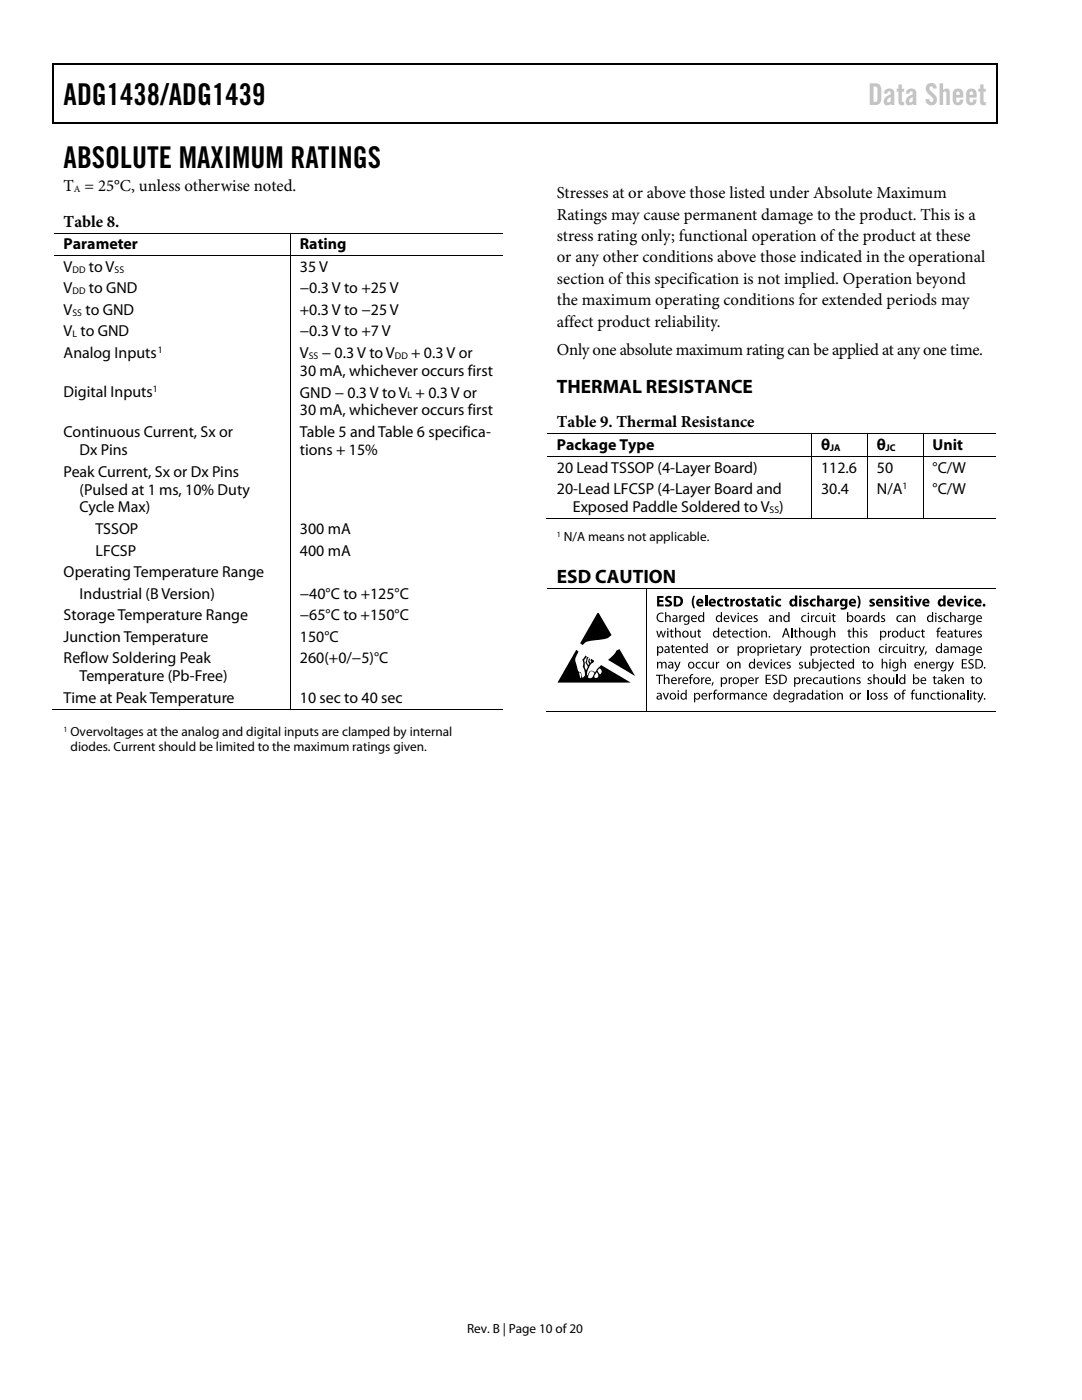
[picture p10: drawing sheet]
<svg xmlns="http://www.w3.org/2000/svg" width="216mm" height="279mm" viewBox="0 0 216 279" stroke-linecap="round" stroke-linejoin="round" font-family="sans-serif">
<defs><g id="words">
<g font-size="6">
<text x="12.7" y="21">ADG1438/ADG1439</text>
<text x="12.7" y="33.6">ABSOLUTE MAXIMUM RATINGS</text>
</g>
<text font-size="6" fill="#c1c1c1" x="173.2" y="21">Data Sheet</text>
<g font-size="3.9">
<text x="111.1" y="78.4">THERMAL RESISTANCE</text>
<text x="111.1" y="116.4">ESD CAUTION</text>
</g>
<g font-size="3.3">
<text x="12.7" y="38.1">T = 25°C, unless otherwise noted.</text>
<text x="111.1" y="39.5">Stresses at or above those listed under Absolute Maximum</text>
<text x="12.7" y="45.2">Table 8.</text>
<text x="111.1" y="43.8">Ratings may cause permanent damage to the product. This is a</text>
<text x="111.1" y="48.1">stress rating only; functional operation of the product at these</text>
<text x="111.1" y="52.4">or any other conditions above those indicated in the operational</text>
<text x="111.1" y="56.6">section of this specification is not implied. Operation beyond</text>
<text x="111.1" y="60.9">the maximum operating conditions for extended periods may</text>
<text x="111.1" y="65.2">affect product reliability.</text>
<text x="111.1" y="70.9">Onlyone absolute maximum rating can be applied at any one time.</text>
<text x="111.1" y="85.3">Table 9. Thermal Resistance</text>
</g>
<g font-size="3.2">
<text x="12.7" y="49.8">Parameter</text>
<text x="59.8" y="49.8">Rating</text>
<text x="12.7" y="54.3">V</text>
<text x="12.7" y="58.5">V</text>
<text x="17.7" y="54.3">to V</text>
<text x="17.7" y="58.5">to GND</text>
<text x="59.8" y="54.3">35 V</text>
<text x="59.8" y="58.5">−0.3 V to +25 V</text>
<text x="12.7" y="62.8">V</text>
<text x="17.1" y="62.8">to GND</text>
<text x="59.8" y="62.8">+0.3 V to −25 V</text>
<text x="12.7" y="67.1">V to GND</text>
<text x="12.7" y="71.4">Analog Inputs</text>
<text x="59.8" y="67.1">−0.3 V to +7 V</text>
<text x="59.8" y="71.4">V</text>
<text x="64.2" y="71.4">− 0.3 V to V</text>
<text x="82" y="71.4">+ 0.3 V or</text>
<text x="59.8" y="75">30 mA, whichever occurs first</text>
<text x="12.7" y="79.3">Digital Inputs</text>
<text x="59.8" y="79.3">GND − 0.3 V to V + 0.3 V or</text>
<text x="59.8" y="82.9">30 mA, whichever occurs first</text>
<text x="12.7" y="87.2">Continuous Current, Sx or</text>
<text x="59.8" y="87.2">Table 5 and Table 6 specifica-</text>
<text x="111.1" y="89.8">Package Type</text>
<text x="163.9" y="89.8">θ</text>
<text x="175" y="89.8">θ</text>
<text x="186.1" y="89.8">Unit</text>
<text x="12.7" y="95.1">Peak Current, Sx or Dx Pins</text>
<text x="15.9" y="90.8">Dx Pins</text>
<text x="59.8" y="90.8">tions + 15%</text>
<text x="111.1" y="94.3">20 Lead TSSOP (4-Layer Board)</text>
<text x="163.8" y="94.3">112.6</text>
<text x="175" y="94.3">50</text>
<text x="186.1" y="94.3">°C/W</text>
<text x="15.9" y="98.7">(Pulsed at 1 ms, 10% Duty</text>
<text x="111.1" y="98.6">20-Lead LFCSP (4-Layer Board and</text>
<text x="163.9" y="98.6">30.4</text>
<text x="175" y="98.6">N/A</text>
<text x="186.1" y="98.6">°C/W</text>
<text x="15.9" y="102.3">Cycle Max)</text>
<text x="19" y="106.6">TSSOP</text>
<text x="59.8" y="106.6">300 mA</text>
<text x="114.3" y="102.2">Exposed Paddle Soldered to V )</text>
<text x="19" y="110.9">LFCSP</text>
<text x="59.8" y="110.9">400 mA</text>
<text x="12.7" y="115.2">Operating Temperature Range</text>
<text x="15.9" y="119.5">Industrial (B Version)</text>
<text x="59.8" y="119.5">−40°C to +125°C</text>
<text x="12.7" y="123.8">Storage Temperature Range</text>
<text x="59.8" y="123.8">−65°C to +150°C</text>
<text x="12.7" y="128.1">Junction Temperature</text>
<text x="59.8" y="128.1">150°C</text>
<text x="12.7" y="132.4">Reflow Soldering Peak</text>
<text x="15.9" y="136">Temperature (Pb-Free)</text>
<text x="59.8" y="132.4">260(+0/−5)°C</text>
<text x="12.7" y="140.2">Time at Peak Temperature</text>
<text x="59.8" y="140.2">10 sec to 40 sec</text>
</g>
<g font-size="2.6">
<text x="112.5" y="108">N/A means not applicable.</text>
<text x="14.1" y="146.9">Overvoltages at the analog and digital inputs are clamped by internal</text>
<text x="14.1" y="149.9">diodes. Current should be limited to the maximum ratings given.</text>
<text x="93.2" y="266">Rev. B | Page 10 of20</text>
</g>
<g font-size="1.9">
<text x="14.8" y="38.3">A</text>
<text x="14.5" y="54.4">DD</text>
<text x="14.5" y="58.7">DD</text>
<text x="22.9" y="54.4">SS</text>
<text x="14.5" y="63">SS</text>
<text x="14.5" y="67.3">L</text>
<text x="31.5" y="70.4">1</text>
<text x="61.6" y="71.6">SS</text>
<text x="78.8" y="71.6">DD</text>
<text x="30.5" y="78.3">1</text>
<text x="81.3" y="79.5">L</text>
<text x="165.7" y="90">JA</text>
<text x="176.8" y="90">JC</text>
<text x="180.1" y="97.5">1</text>
<text x="153.6" y="102.4">SS</text>
</g>
<g font-size="1.6">
<text x="111.1" y="107.1">1</text>
<text x="12.7" y="146">1</text>
</g>
</g></defs>
<g fill="#000">
<path d="M10.5 12.7h.3v1h-.3zM10.5 12.7h.3v.3h-.3zM133.3 12.7h.3v.3h-.3zM198.8 12.7h.2v1h-.2zM198.8 12.7h.2v.3h-.2zM10.5 24.4h.3v.3h-.3zM133.1 24.4h.2v.3h-.2zM198.8 24.4h.2v.3h-.2zM57.9 46.4h.1v.2h-.1zM57.9 50.9h.1v.2h-.1zM161.9 86.5h.1v.2h-.1zM161.9 91h.1v.2h-.1z"/>
<path d="M173 86.5h.2v.2h-.2zM173 91h.2v.2h-.2zM184.1 86.5h.2v.2h-.2zM184.1 91h.2v.2h-.2zM128.8 117.3h.2v.2h-.2zM138.4 118.9h.3a2.73 2.73 0 0 0 0 2.5 .71 .71 0 0 1-.6-.8v-.9zM140.6 118.8h.5v2.2h-.5zM144.6 119.2l.5-.1v.4h.3v.4h-.3v.7l.3 .1v.3h-.5l-.2-.2-.1-.9h-.1v-.4h.1zM150.1 119.2l.4-.1v.4h.4v.4h-.4l.1 .7 .3 .1v.3h-.5l-.3-.2v-.9h-.2v-.4h.2zM152.8 119.2l.5-.1v.4h.3v.4h-.3v.7l.3 .1v.3h-.5l-.2-.2-.1-.9h-.2v-.4h.2zM161.9 103.4h.1v.1h-.1zM163 118.8h.5v.9a.55 .55 0 0 1 .7-.2 .55 .55 0 0 1 .3 .6v.9h-.5v-1l-.2-.1-.3 .2v.9h-.5z"/>
<path d="M173 103.4h.2v.1h-.2zM176.5 119.5h.4v.2l.1-.1a.55 .55 0 0 1 .7-.1 .55 .55 0 0 1 .3 .6v.9h-.5v-1l-.3-.1-.2 .2v.9h-.5zM180.6 119.2l.5-.1v.4h.3v.4h-.3v.7l.3 .1v.3h-.5l-.2-.2-.1-.9h-.2v-.4h.2zM182.3 119.5h.6l.3 1.1 .2-1.1h.5l-.5 1.5h-.5zM184.1 103.4h.2v.1h-.2zM190.5 119.5h.5l.3 1.1 .3-1.1h.5l-.6 1.5h-.4zM119.3 122.4l2.7 4.3-.2 .2a3.7 3.7 0 0 1-2.7 .8l-.7 .1a2.23 2.23 0 0 0-2.1 .9l-.5-.3 2.9-5.1zM123 129.9l.6-.4 3.1 5.4-5.4-3.2 1.1-1zM131.1 132.1h.2v.2l.3-.2h.3l.2 .2 .3-.2h.4l.2 .5v.8h-.2l-.1-1-.2-.1-.3 .2v.9h-.3v-1l-.2-.1-.3 .2-.1 .9h-.2zM131.1 118.9h1.3v.4h-.8v.5h.7v.3h-.7v.5h.8v.4h-1.3zM130.9 125.9h.3l.3 1.1 .3-1.1h.2l.3 1.1 .3-1.1h.3l-.4 1.3h-.3l-.3-1.1-.3 1.1h-.2zM130.9 134.7h1.4v.2h-.6v1.6h-.2v-1.6h-.6z"/>
<path d="M131.3 122.5l.7-.2h.4l-.1 .2a.76 .76 0 0 0-1.1 .7 .76 .76 0 0 0 1.2 .7v.2a.98 .98 0 0 1-1.2-.3 .98 .98 0 0 1 .1-1.3zM132.5 134.6h.2v.8l.4-.2 .4 .2 .1 1.1h-.3v-.9l-.3-.3-.3 .4v.8h-.2zM132.2 138.3h.3l.4 1.1 .4-1.1h.2l-.5 1.3h-.2zM132.7 122.2h.2v.8l.5-.2 .4 .2v1.1h-.2v-.9l-.3-.2-.3 .3-.1 .8h-.2zM132.9 119.1l.6-.2 .5 .1-.1 .4h-.6l-.1 .1 .1 .2a.72 .72 0 0 1 .8 .9 .72 .72 0 0 1-1.1 .4l-.3-.1 .1-.3 .7 .1 .1-.3-.1-.2a.69 .69 0 0 1-.7-.3 .69 .69 0 0 1 .1-.8zM133.8 125.6h.3v.3h.3v.2h-.3v.9h.3l-.1 .2h-.3l-.1-.2-.1-.9h-.2v-.2h.2zM134 128.7h.3v.3h.3v.2h-.3v.9h.3l-.1 .2h-.3l-.1-.2-.1-.9h-.2v-.2h.2zM134.7 125.3h.2v.8l.5-.2 .4 .2v1.1h-.2v-.9l-.3-.2-.4 .3v.8h-.2zM134.5 132.1h.3l.4 1.1 .3-1.1h.3l-.7 1.6-.4 .3-.1-.2 .4-.4zM135.4 135.2h.2v.3l.4-.3v.2h-.2l-.2 .3v.8h-.2zM135.6 122.8h.2v.3l.4-.3v.2h-.2l-.2 .3v.8h-.2zM136.2 129h.3v.2l.1-.1a.49 .49 0 0 1 .7 .1l.1 1.1h-.3v-.9l-.3-.2-.3 .2v.9h-.2z"/>
<path d="M137.8 134.7l.5-.1v.2h-.3l-.1 .1v.3h.3v.2h-.3v1.1h-.3v-1.1h-.1v-.2h.1zM137.8 128.7h.3v.3h.3v.2h-.3v.9h.3v.2l-.2 .1a.36 .36 0 0 1-.4-.5v-.7h-.2v-.2h.2zM137.7 125.9h.3v.9l.3 .2 .3-.2v-.9h.3v1.3h-.3v-.2l-.1 .1a.47 .47 0 0 1-.7-.1zM139.3 125.6h.2v.3h.4v.2h-.4l.1 .9h.3v.2h-.4l-.2-.2v-.9h-.2zM139 132.3l.5-.2h.3v.2a.51 .51 0 0 0-.8 .5 .51 .51 0 0 0 .8 .4v.2a.7 .7 0 0 1-.9-.2 .7 .7 0 0 1 .1-.9zM139.9 135.2h.2v.3l.5-.3v.2l-.5 .3v.8h-.2zM140.2 132.3l.5-.2h.3v.2a.51 .51 0 0 0-.7 .5 .51 .51 0 0 0 .7 .4v.2a.71 .71 0 0 1-.9-.2 .71 .71 0 0 1 .1-.9zM141.4 138.3h.2l.1 .3 .4-.3v.2h-.3l-.1 .3v.8h-.3zM142.1 136.2h.3l-.3 .6-.1 .1zM142.6 137.8l.5-.1v.2h-.3l-.1 .1v.3h.3v.2h-.3v1.1h-.3v-1.1h-.1v-.2h.1zM141.3 132.1h.3v.9l.3 .2 .3-.2v-.9h.3v1.3h-.2l-.1-.2-.1 .1a.47 .47 0 0 1-.7-.1zM142.8 132.1h.3v.3l.4-.3v.2h-.2l-.2 .3v.8h-.2z"/>
<path d="M143.3 119.7l.8-.2h.2l-.1 .4a.44 .44 0 0 0-.7 .4 .44 .44 0 0 0 .7 .3l.1 .4a.82 .82 0 0 1-1.1-.2 .82 .82 0 0 1 .1-1.1zM144.7 138.3h.2v.3l.2-.3h.3v.2h-.3l-.1 .3v.8h-.3zM144.7 129h.2v.3l.5-.3v.2h-.3l-.1 .4-.1 .7h-.2zM145.4 135.2h.2v.3l.4-.3v.2l-.4 .3v.8h-.2zM145.3 125.6h.3v.3h.3v.2h-.3v.9h.3v.2l-.2 .1a.36 .36 0 0 1-.4-.5v-.7h-.2v-.2h.2zM145.6 138.3h.2v.2l.3-.2h.3l.2 .2 .3-.2h.4l.2 .5v.8h-.2l-.1-1-.2-.2-.3 .3v.9h-.3v-1l-.2-.2-.3 .3v.9h-.3zM145.7 119.5h.4v.3l.3-.3h.2v.4l-.2 .1-.2 .2v.8h-.5zM145.7 122.8h.3l.3 1.1 .4-1.1h.3l-.6 1.3h-.2zM146.6 132.1h.2v.2l.1-.1a.5 .5 0 0 1 .8 .1l.1 1.1h-.3v-.9l-.3-.2-.3 .3v.8h-.3zM147.7 126.1l.5-.2h.3v.2a.51 .51 0 0 0-.8 .5 .51 .51 0 0 0 .8 .4v.2a.7 .7 0 0 1-.9-.2 .7 .7 0 0 1 .1-.9zM148.8 119.6l.4-.1 .5 .1-.1 .3h-.5v.1a.56 .56 0 0 1 .6 .7 .56 .56 0 0 1-.8 .4l-.3-.1 .1-.4 .4 .1 .2-.1-.5-.3a.43 .43 0 0 1 0-.7zM148.7 129h.3v.3l.2-.3h.2v.2h-.2l-.2 .4v.7h-.2z"/>
<path d="M147.9 123l.6-.2h.3l-.1 .2a.51 .51 0 0 0-.7 .5 .51 .51 0 0 0 .7 .4l.1 .2a.71 .71 0 0 1-.9-.2 .71 .71 0 0 1 0-.9zM148.9 125.6h.2v.3h.4v.2h-.4l.1 .9h.3l-.1 .2h-.3l-.2-.2v-.9h-.2v-.2h.2zM149.2 138.3h.3v.2l.1-.1a.49 .49 0 0 1 .7 .1l.1 1.1h-.3v-.9l-.3-.3-.3 .3v.9h-.3zM150.4 123l.4-.2 .4 .1-.1 .1h-.4v.3h.2a.41 .41 0 0 1 .3 .4 .41 .41 0 0 1-.2 .4h-.7l.1-.2h.5v-.3l-.2-.1a.4 .4 0 0 1-.3-.5zM150.7 135.2h.2l.1 .3 .4-.3v.2h-.2l-.2 .3v.8h-.3zM150.9 138.5l.5-.2h.3v.2a.51 .51 0 0 0-.8 .5 .51 .51 0 0 0 .8 .4v.2a.7 .7 0 0 1-.9-.2 .7 .7 0 0 1 .1-.9zM151.9 125.9h.2v.2l.1-.1a.48 .48 0 0 1 .7 .1l.1 1.1h-.2v-.9l-.3-.2-.4 .3v.8h-.2zM152.3 132.1h.3l.3 1.1 .4-1.1h.2l-.5 1.3h-.2zM152.7 129h.2v.3l.5-.3v.2h-.3l-.1 .3v.8h-.3zM153.4 127h.3v.2h-.3zM152.8 134.7h1v.2h-.8v.6h.7v.1h-.7v.7h.8v.2h-1zM154.2 134.9a.8 .8 0 0 1 .9-.2l-.1 .2h-.5a.27 .27 0 0 0-.2 .2 .27 .27 0 0 0 .2 .3 .64 .64 0 0 1 .6 .8 .64 .64 0 0 1-1.1 .2l.1-.2a.39 .39 0 0 0 .6 .1 .39 .39 0 0 0-.1-.6 .54 .54 0 0 1-.4-.8z"/>
<path d="M154.8 122.8h.3v.2l.1-.1a.49 .49 0 0 1 .7 .1l.1 1.1h-.3v-.9l-.3-.2-.3 .2v.9h-.2zM154.5 132.3l.6-.2h.3l-.1 .2a.51 .51 0 0 0-.7 .5 .51 .51 0 0 0 .7 .4l.1 .2a.71 .71 0 0 1-1-.2 .71 .71 0 0 1 .1-.9zM154.9 119.7l.8-.2h.2l-.1 .4a.45 .45 0 0 0-.7 .4 .45 .45 0 0 0 .7 .3l.1 .4a.82 .82 0 0 1-1.1-.2 .82 .82 0 0 1 .1-1.1zM155.7 128.7h.3v.3h.3v.2h-.3v.9h.3l-.1 .2h-.3l-.2-.2v-.9h-.2v-.2h.2zM157 132.2l.4-.1h.3v.2h-.4v.2l.1 .1a.4 .4 0 0 1 .4 .4 .4 .4 0 0 1-.2 .4l-.7-.1 .1-.1h.5v-.3l-.2-.1a.4 .4 0 0 1-.3-.6zM157.9 125.3h.2v1.9h-.2zM157.9 129h.2v.3l.5-.3v.2h-.3l-.1 .3-.1 .8h-.2zM158.6 125.6h.2v.3h.4v.2h-.4l.1 .9h.2v.2h-.3l-.2-.2v-.9h-.2v-.2h.2zM158.9 138.3h.2v.3l.2-.3h.3v.2h-.3l-.2 .3v.8h-.2zM158.7 129h.3l.3 1.1 .4-1.1h.2l-.6 1.6-.5 .3v-.2a.45 .45 0 0 0 .4-.5zM159.4 125.3h.3v.8l.4-.2 .4 .2 .1 1.1h-.3v-.9l-.3-.2-.3 .2v.9h-.3zM159.5 132.2l.4-.1h.3l-.1 .2h-.4v.2l.2 .1a.41 .41 0 0 1 .3 .4 .41 .41 0 0 1-.2 .4l-.6-.1v-.1h.6v-.3l-.2-.1a.4 .4 0 0 1-.3-.6z"/>
<path d="M160 135.2h.2v.3l.5-.3v.2h-.3l-.1 .3v.8h-.3zM160.4 119.6l.5-.1 .4 .1-.1 .3h-.5l.1 .1a.56 .56 0 0 1 .5 .7 .56 .56 0 0 1-.8 .4l-.3-.1 .1-.4 .4 .1 .2-.1-.5-.3a.43 .43 0 0 1 0-.7zM160 123l.6-.2h.3l-.1 .2a.51 .51 0 0 0-.7 .5 .51 .51 0 0 0 .8 .4v.2a.7 .7 0 0 1-.9-.2 .7 .7 0 0 1 0-.9zM160.5 132.1h.3v.9l.3 .2 .3-.2v-.9h.3v1.3h-.2v-.2l-.1 .1a.47 .47 0 0 1-.8-.1zM161.8 122.8h.2l.1 .3 .4-.3v.2h-.3l-.1 .3v.8h-.3zM161.8 119.7l.8-.2h.2l-.1 .4a.45 .45 0 0 0-.7 .4 .45 .45 0 0 0 .7 .3l.1 .4a.82 .82 0 0 1-1.1-.2 .82 .82 0 0 1 .1-1.1zM162.4 135.4l.5-.2h.3v.2a.51 .51 0 0 0-.8 .5 .51 .51 0 0 0 .8 .4v.2a.71 .71 0 0 1-.9-.2 .71 .71 0 0 1 .1-.9zM163.3 129h.2v.3l.5-.3v.2h-.3l-.1 .3v.8h-.3zM162.5 125.9h.2v.9l.3 .2 .3-.2v-.9h.3v1.3h-.2v-.2l-.1 .1a.47 .47 0 0 1-.8-.1zM162.8 123l.5-.2h.4l-.1 .2a.51 .51 0 0 0-.7 .5 .51 .51 0 0 0 .7 .4v.2a.7 .7 0 0 1-.9-.2 .7 .7 0 0 1 .1-.9zM164 138h.3v.3h.3v.2h-.3v.9h.3l-.1 .2h-.3l-.1-.2-.1-.9h-.2v-.2h.2zM163.9 122.8h.3v1l.3 .2 .3-.3v-.9h.2l.1 1.3h-.2l-.1-.2-.1 .1a.46 .46 0 0 1-.7-.1z"/>
<path d="M165.5 125.3h.3v.8l.4-.2 .4 .2 .1 1.1h-.3v-.9l-.3-.2-.3 .3v.8h-.3zM164.8 135.2h.3v.9l.3 .2 .3-.2v-.9h.3v1.3h-.2l-.1-.2-.1 .1a.46 .46 0 0 1-.7-.1zM165.8 128.7h.2v.3h.3v.2h-.3v.9h.3v.2l-.2 .1a.36 .36 0 0 1-.3-.5v-.7h-.3v-.2h.3zM166.2 122.6l.2-.1v.3h.3v.2h-.3v.9l.3 .1v.1h-.3l-.2-.2v-.9h-.2v-.2h.2zM166.5 119.5h.4v.3l.3-.3h.2v.4l-.2 .1-.2 .2v.8h-.5zM165.8 132.3l.5-.2h.4l-.1 .2a.51 .51 0 0 0-.8 .5 .51 .51 0 0 0 .8 .4l.1 .2a.71 .71 0 0 1-1-.2 .71 .71 0 0 1 .1-.9zM166.4 134.9h.3v.3h.3v.2h-.3v.9h.3v.2h-.4l-.2-.2v-.9h-.2zM167 138.3h.2l.1 .2 .1-.1a.5 .5 0 0 1 .7 .1l.1 1.1h-.3v-.9l-.3-.3-.3 .3v.9h-.2zM167 131.8h.3v.3h.3v.2h-.3v.9h.3l-.1 .2h-.3l-.1-.2-.1-.9h-.2v-.2h.2zM168.1 129.2l.5-.2h.3v.2a.51 .51 0 0 0-.8 .5 .51 .51 0 0 0 .8 .4v.2a.7 .7 0 0 1-.9-.2 .7 .7 0 0 1 .1-.9zM169.4 135.2h.2l.1 .2 .1-.1a.48 .48 0 0 1 .7 .1l.1 1.1h-.3v-.9l-.3-.3-.3 .4v.8h-.3zM169.3 125.6h.2v.3h.4v.2h-.4l.1 .9h.3v.2h-.4l-.2-.2v-.9h-.2z"/>
<path d="M169.3 128.7h.3v.3h.3v.2h-.3v.9h.3l-.1 .2h-.3l-.2-.2v-.9h-.2v-.2h.2zM170.2 125.3h.2v.8l.4-.2 .4 .2 .1 1.1h-.2l-.1-.9-.3-.2-.3 .2v.9h-.2zM171 135.3l.4-.1h.3l-.1 .2h-.4v.2l.2 .1a.41 .41 0 0 1 .3 .4 .41 .41 0 0 1-.2 .4l-.6-.1v-.1l.4 .1 .2-.2-.6-.5zM171 118.9a.71 .71 0 0 1 .7 .8v.9a.71 .71 0 0 1-.7 .8 2.73 2.73 0 0 0 0-2.5zM171.1 138.3h.3v.3l.4-.3v.2h-.2l-.2 .3v.8h-.3zM172.3 126.1l.4-.2 .4 .1-.1 .1h-.4v.3h.2a.41 .41 0 0 1 .3 .4 .41 .41 0 0 1-.2 .4h-.7l.1-.2h.5v-.3l-.2-.1a.4 .4 0 0 1-.3-.5zM172.3 129h.2v.2l.1-.1a.5 .5 0 0 1 .8 .1l.1 1.1h-.3v-.9l-.3-.2-.3 .3v.8h-.3zM172.2 131.8h.3v.3h.3v.2h-.3v.9h.3l-.1 .2h-.3l-.2-.2v-.9h-.2v-.2h.2zM173.1 137.6h.2v2h-.2zM173.2 135.3l.4-.1h.3v.2h-.5v.2l.2 .1a.41 .41 0 0 1 .4 .4 .41 .41 0 0 1-.3 .4l-.6-.1 .1-.1 .3 .1 .2-.2-.5-.5zM173.4 122.8h.2v.3l.5-.3v.2h-.2l-.2 .3v.8h-.3zM173.6 119.6l.5-.1 .4 .1-.1 .3h-.4v.1a.53 .53 0 0 1 .6 .6 .53 .53 0 0 1-.7 .5l-.5-.1 .1-.4 .4 .1 .2-.1-.4-.3a.42 .42 0 0 1-.1-.7z"/>
<path d="M174.3 134.6h.2v.8l.5-.2 .3 .2 .1 1.1h-.2l-.1-.9-.2-.3-.4 .3v.9h-.2zM175.3 138.4l.4-.1h.3v.2h-.5v.2l.2 .1a.4 .4 0 0 1 .3 .4 .4 .4 0 0 1-.2 .4l-.6-.1v-.1h.6v-.3l-.2-.1a.4 .4 0 0 1-.3-.6zM175.9 123l.4-.2 .3 .1-.1 .1h-.4v.3h.2a.41 .41 0 0 1 .3 .4 .41 .41 0 0 1-.2 .4h-.6v-.2h.5v-.3l-.1-.1a.39 .39 0 0 1-.3-.5zM175.9 131.5h.3v.8l.4-.2 .4 .2 .1 1.1h-.3v-.9l-.3-.2-.3 .2v.9h-.3zM176.4 138.4l.4-.1h.3l-.1 .2h-.4v.2l.2 .1a.41 .41 0 0 1 .3 .4 .41 .41 0 0 1-.2 .4l-.6-.1v-.1h.6v-.3l-.2-.1a.4 .4 0 0 1-.3-.6zM175.5 129.2l.6-.2h.3l-.1 .2a.51 .51 0 0 0-.7 .5 .51 .51 0 0 0 .7 .4l.1 .2a.7 .7 0 0 1-.9-.2 .7 .7 0 0 1 0-.9zM177.2 125.9h.2v.3l.4-.3v.2h-.2l-.2 .4v.7h-.2zM177.3 129h.2v.3l.2-.3h.3v.2h-.3l-.1 .3v.8h-.3zM178.5 119.6l.4-.1 .4 .1-.1 .3h-.4v.1a.53 .53 0 0 1 .6 .6 .53 .53 0 0 1-.7 .5l-.4-.1v-.4l.4 .1 .2-.1-.4-.3a.42 .42 0 0 1 0-.7zM177.3 135.2h.3v.9l.2 .2 .4-.2v-.9h.2v1.3h-.2v-.2l-.1 .1a.47 .47 0 0 1-.7-.1zM178.8 134.6h.3v1.9h-.3zM178.3 129.2l.5-.2h.3v.2a.51 .51 0 0 0-.8 .5 .51 .51 0 0 0 .8 .4v.2a.7 .7 0 0 1-.9-.2 .7 .7 0 0 1 .1-.9z"/>
<path d="M179.7 131.5h.2v.8l.4-.2 .4 .2 .1 1.1h-.3v-.9l-.3-.2-.3 .3v.8h-.2zM179.1 123l.5-.2h.3v.2a.51 .51 0 0 0-.8 .5 .51 .51 0 0 0 .8 .4v.2a.71 .71 0 0 1-.9-.2 .71 .71 0 0 1 .1-.9zM180.2 137.8l.5-.1v.2h-.3l-.1 .1v.3h.3v.2h-.3v1.1h-.3v-1.1h-.1v-.2h.1zM179.4 129h.3v.9l.3 .2 .3-.2v-.9h.2l.1 1.3h-.3v-.2l-.1 .1a.46 .46 0 0 1-.7-.1zM181.5 122.8h.2v.2l.1-.1a.48 .48 0 0 1 .8 .1v1.1h-.2v-.9l-.3-.2-.3 .3v.8h-.3zM181.6 128.7h.3v.3h.3v.2h-.3v.9h.3v.2h-.3l-.2-.2-.1-.9h-.2zM182.1 137.8l.5-.1v.2h-.3l-.1 .1v.3h.3v.2h-.3v1.1h-.3v-1.1h-.2v-.2h.2zM181.1 125.9h.3v.9l.3 .2 .3-.2v-.9h.2v1.3h-.2v-.2l-.1 .1a.46 .46 0 0 1-.7-.1zM182.5 129h.2v.3l.5-.3v.2h-.3l-.1 .3-.1 .8h-.2zM183.3 129h.3l.3 1.1 .4-1.1h.2l-.6 1.6-.5 .3v-.2a.45 .45 0 0 0 .4-.5zM182.7 126.1l.6-.2h.3l-.1 .2a.51 .51 0 0 0-.7 .5 .51 .51 0 0 0 .8 .4v.2a.71 .71 0 0 1-.9-.2 .71 .71 0 0 1 0-.9zM182.7 138.3h.2l.1 .9 .2 .2 .4-.2v-.9h.2v1.3h-.2v-.2l-.1 .1a.46 .46 0 0 1-.7-.1z"/>
<path d="M183.9 132.1h.2v.2l.1-.1a.49 .49 0 0 1 .8 .1l.1 1.1h-.3v-.9l-.3-.2-.3 .3v.8h-.3zM184 125.6h.2v.3h.3v.2h-.3v.9h.3v.2l-.2 .1a.36 .36 0 0 1-.3-.5v-.7h-.3v-.2h.3zM184.2 138.3h.2v.2l.1-.1a.48 .48 0 0 1 .8 .1v1.1h-.2v-.9l-.3-.3-.3 .3v.9h-.3zM184.7 130h.2l-.2 .6-.2 .1zM186.3 134.9h.3v.3h.3v.2h-.3v.9h.3v.2h-.4l-.2-.2v-.9h-.2zM185.8 138.5l.6-.2h.3l-.1 .2a.51 .51 0 0 0-.7 .5 .51 .51 0 0 0 .8 .4v.2a.71 .71 0 0 1-.9-.2 .71 .71 0 0 1 0-.9zM186.8 132.1h.2v.3l.5-.3v.2h-.2l-.2 .3v.8h-.3zM187.2 125.4l.5-.1v.2h-.3l-.1 .1v.3h.3v.2h-.3v1.1h-.3v-1.1h-.2v-.2h.2zM187.3 123l.4-.2 .3 .1-.1 .1h-.4v.3h.2a.41 .41 0 0 1 .3 .4 .41 .41 0 0 1-.2 .4h-.6v-.2h.5v-.3l-.1-.1a.39 .39 0 0 1-.3-.5zM187.1 138h.2v.3h.3v.2h-.3v.9h.3v.2h-.2a.36 .36 0 0 1-.3-.4v-.7h-.2v-.2h.2zM188.5 134.6h.2v1.2l.6-.6h.2l-.5 .5 .6 .8h-.3l-.4-.6-.2 .1v.5h-.2zM188.4 123l.6-.2h.3v.2a.51 .51 0 0 0-.8 .5 .51 .51 0 0 0 .8 .4v.2a.71 .71 0 0 1-.9-.2 .71 .71 0 0 1 0-.9z"/>
<path d="M189.1 132.1h.3l.3 1.1 .4-1.1h.2l-.5 1.3-.6 .6v-.2l.4-.4zM189.6 122.2h.2v.8l.5-.2 .3 .2 .1 1.1h-.2l-.1-.9-.2-.2-.4 .3v.8h-.2zM189.7 129h.2v.2l.3-.2h.3l.2 .2 .3-.2h.4l.2 .5v.8h-.2l-.1-1-.2-.1-.3 .2v.9h-.3v-1l-.2-.1-.4 .3v.8h-.2zM190.1 138.3h.2v.2l.1-.1a.48 .48 0 0 1 .7 .1l.1 1.1h-.2v-.9l-.3-.3-.4 .3v.9h-.2zM190.5 125.6h.3v.3h.3v.2h-.3v.9h.3v.2h-.4l-.1-.2-.1-.9h-.2v-.2h.2zM191.2 135.2h.2v.2l.1-.1a.5 .5 0 0 1 .7 .1l.1 1.1h-.2l-.1-.9-.2-.3-.4 .4v.8h-.2zM192.4 122.8h.2l.1 .3 .4-.3v.2l-.4 .3v.8h-.2zM191.4 125.9h.2v.9l.3 .2 .4-.2v-.9h.2v1.3h-.2v-.2l-.1 .1a.46 .46 0 0 1-.8-.1zM191.9 131.6h1v.2h-.7v.6h.7v.2h-.7v.6h.8v.2h-1.1zM192.9 125.9h.2v.3l.5-.3v.2h-.3l-.2 .4v.7h-.2zM192.9 137.6h.3v2h-.3zM193.3 131.8a.77 .77 0 0 1 .9-.2v.2l-.4-.1-.3 .2 .1 .4a.64 .64 0 0 1 .7 .8 .64 .64 0 0 1-1.1 .2v-.2a.39 .39 0 0 0 .7 .1 .39 .39 0 0 0-.2-.6 .54 .54 0 0 1-.4-.8z"/>
<path d="M193.9 134.9h.2v.3h.4v.2h-.4l.1 .9h.3l-.1 .2h-.3l-.2-.2v-.9h-.2v-.2h.2zM193.3 119.7l.3-.2h.5h.2l-.1 .4a.44 .44 0 0 0-.6 .4 .44 .44 0 0 0 .6 .3l.1 .4a.82 .82 0 0 1-1-.2 .82 .82 0 0 1 0-1.1zM194.3 138h.2v.3h.4v.2h-.4l.1 .9h.3v.2h-.4l-.2-.2v-.9h-.2v-.2h.2zM195.2 126.1l.4-.2 .3 .1-.1 .1h-.4v.3h.2a.41 .41 0 0 1 .3 .4 .41 .41 0 0 1-.2 .4h-.6v-.2l.3 .1 .3-.2-.6-.5zM195 138.3h.3l.3 1 .4-1h.3l-.6 1.3-.6 .6v-.2l.4-.4zM196.4 133.2h.2v.2h-.2zM196.4 139.4h.2v.2h-.2zM57.9 141.4h.1v.2h-.1zM128.8 141.8h.2v.2h-.2z"/>
<path d="M134.4 119a1.51 1.51 0 0 1 1.8 .6 1.24 1.24 0 0 1-1.6 1.4h-.2zM134.9 119.3v1.4a.71 .71 0 0 0 .9-.7 .71 .71 0 0 0-.9-.7z"/>
<path d="M154 118.9h.3v.4h-.4zM153.9 119.5h.5v1.5h-.5z"/>
<path d="M157.7 119.7l.5-.2 .4 .1v-.8h.5v2.2h-.4l-.1-.2a.69 .69 0 0 1-.9 .1 .69 .69 0 0 1-.1-1zM158.1 119.9a.41 .41 0 0 0-.1 .5 .41 .41 0 0 0 .5 .2 .42 .42 0 0 0 .1-.5 .42 .42 0 0 0-.5-.2z"/>
<path d="M159.5 118.9h.4v.4h-.4zM159.4 119.5h.5v1.5h-.5z"/>
<path d="M179.7 118.9h.4v.4h-.4zM179.7 119.5h.4v1.5h-.4z"/>
<path d="M181.7 118.9h.4v.4h-.4zM181.7 119.5h.4v1.5h-.4z"/>
<path d="M187.3 119.7l.5-.2 .4 .1v-.8h.5v2.2h-.4l-.1-.2a.69 .69 0 0 1-.9 .1 .69 .69 0 0 1-.1-1zM187.7 119.9l-.1 .2a.43 .43 0 0 0 .3 .6 .41 .41 0 0 0 .3-.5 .41 .41 0 0 0-.5-.3z"/>
<path d="M192.4 118.9h.3v.4h-.3zM192.3 119.5h.5v1.5h-.5z"/>
<path d="M115 129.7l-3.8 6.5h14.7l-6-3.4-.7 .6-.5 .8-.1-.2a.71 .71 0 0 0-.8-.1 .71 .71 0 0 0-.4 .7l-.2 .2a2.84 2.84 0 0 1 1.3-2.7v-.2l-.6-.4v.6l-.1 .2-.2-.3 .1-.6-.3 .3v.4l.2 .4-.2 .2-.1-.1a.65 .65 0 0 1-.1-1l.3-.3-.3-.2-.4 1.1 .2 .3a.71 .71 0 0 1-.1 1.2l-.2-.4v-.9a.8 .8 0 0 1 .3-1.2l.1-.2-.3-.2-.6 .8 .2 .7-.1 .8 .3 .7a1.02 1.02 0 0 1-.4 1.5l-.4-1.2a.79 .79 0 0 1-.6-.9l-.1-.4a2.11 2.11 0 0 1 .2-2.5 .42 .42 0 0 0-.3-.6zM115.6 134.2h.2l.1 .4 .1 .5-.1 .3zM117.9 134a.58 .58 0 0 1 .6 .3 .58 .58 0 0 1-.2 .7 .6 .6 0 0 1-1 .2l.2-.7zM119 134.2a.51 .51 0 0 1 .4 .7 .51 .51 0 0 1-.8 .2zM119.3 133.7l.4-.3a.69 .69 0 0 1 0 1.2l-.5-.7z"/>
<path d="M131.1 129h.2v.2a.61 .61 0 0 1 .9-.1 .61 .61 0 0 1 .1 .9 .54 .54 0 0 1-.4 .3 .54 .54 0 0 1-.5-.2v.8h-.3zM131.4 129.3a.49 .49 0 0 0 0 .6 .49 .49 0 0 0 .5 .2 .5 .5 0 0 0 .2-.6 .5 .5 0 0 0-.5-.3z"/>
<path d="M131.1 138.4l.1-.1a.58 .58 0 0 1 .8 .5l.1 .8h-.2l-.1-.1a.43 .43 0 0 1-.6 0 .43 .43 0 0 1 0-.6l.6-.1v-.2a.42 .42 0 0 0-.7-.1zM131.3 139v.4l.4-.1 .1-.4z"/>
<path d="M133.1 125.5a.15 .15 0 0 1 .3 0 .15 .15 0 0 1-.3 0zM133.1 125.9h.3v1.3h-.3z"/>
<path d="M132.7 129.1l.1-.1a.58 .58 0 0 1 .8 .5v.8h-.2v-.1a.43 .43 0 0 1-.6 .1 .43 .43 0 0 1 0-.7l.6-.1-.1-.2a.41 .41 0 0 0-.6-.1zM132.9 129.8v.3h.3l.2-.2v-.3z"/>
<path d="M134.1 135.4a.57 .57 0 0 1 .7-.2 .57 .57 0 0 1 .3 .7h-1a.53 .53 0 0 0 .9 .4v.2a.73 .73 0 0 1-1-.2 .73 .73 0 0 1 .1-.9zM134.3 135.4l-.2 .3h.7l-.1-.3z"/>
<path d="M133.6 139a.68 .68 0 0 1 1.3 0 .68 .68 0 0 1-1.3 0zM134 138.5a.5 .5 0 0 0-.1 .6 .5 .5 0 0 0 .6 .3 .5 .5 0 0 0 .2-.7 .5 .5 0 0 0-.7-.2z"/>
<path d="M133.4 132.2l.1-.1a.58 .58 0 0 1 .8 .5l.1 .8h-.3v-.1a.43 .43 0 0 1-.7 .1 .43 .43 0 0 1 .1-.7l.6-.1v-.2a.41 .41 0 0 0-.7-.1zM133.6 132.8v.4h.4l.1-.2v-.3z"/>
<path d="M135 129.2a.58 .58 0 0 1 .7-.2 .58 .58 0 0 1 .3 .7h-1l.3 .4h.6v.2a.73 .73 0 0 1-1-.2 .73 .73 0 0 1 .1-.9zM135.2 129.2l-.2 .3h.7l-.1-.3z"/>
<path d="M134.2 122.9l.1-.1a.57 .57 0 0 1 .9 .5v.8h-.2v-.1a.43 .43 0 0 1-.7 .1 .43 .43 0 0 1 0-.7l.6-.1v-.2a.41 .41 0 0 0-.6-.1zM134.5 123.6l-.1 .3h.4l.1-.1v-.3z"/>
<path d="M135.2 137.9a.15 .15 0 0 1 .3 0 .15 .15 0 0 1-.3 0zM135.2 138.3h.3v1.3h-.3z"/>
<path d="M136.3 135.4a.58 .58 0 0 1 .7-.2 .58 .58 0 0 1 .3 .7h-.9l.2 .4h.6v.2a.73 .73 0 0 1-.9-.2 .73 .73 0 0 1 0-.9zM136.6 135.4l-.2 .3h.7l-.1-.3z"/>
<path d="M136.1 126.6a.7 .7 0 0 1 1.4 0 .7 .7 0 0 1-1.4 0zM136.6 126.1a.5 .5 0 0 0-.2 .6 .5 .5 0 0 0 .6 .3 .49 .49 0 0 0 .2-.6 .49 .49 0 0 0-.6-.3z"/>
<path d="M136 138.4l.4-.1 .4 .1v-.8h.2v2h-.2v-.2a.61 .61 0 0 1-.8 .1 .61 .61 0 0 1-.2-.8zM136.2 138.5a.5 .5 0 0 0-.2 .6 .5 .5 0 0 0 .6 .3 .5 .5 0 0 0 .2-.6 .5 .5 0 0 0-.6-.3z"/>
<path d="M136.5 123a.52 .52 0 0 1 .9 0v-.2h.2v.4a1.66 1.66 0 0 1-.2 1.4l-.5 .1-.4-.1v-.2l.2 .1a.47 .47 0 0 0 .5-.1 .47 .47 0 0 0 .1-.5 .63 .63 0 0 1-.9 0 .63 .63 0 0 1 .1-.9zM136.8 123a.49 .49 0 0 0-.2 .6 .49 .49 0 0 0 .5 .3 .48 .48 0 0 0 .2-.6 .48 .48 0 0 0-.5-.3z"/>
<path d="M137.3 132.8a.69 .69 0 0 1 1.3 0 .69 .69 0 0 1-1.3 0zM137.7 132.3a.5 .5 0 0 0-.2 .6 .5 .5 0 0 0 .6 .3 .49 .49 0 0 0 .2-.6 .49 .49 0 0 0-.6-.3z"/>
<path d="M138 123a.57 .57 0 0 1 .8-.2 .57 .57 0 0 1 .2 .7h-.9l.2 .4h.6l.1 .2a.73 .73 0 0 1-1-.2 .73 .73 0 0 1 0-.9zM138.3 123l-.2 .3h.7l-.1-.3z"/>
<path d="M138.5 138.3h.2v.2a.61 .61 0 0 1 .9-.1 .61 .61 0 0 1 .1 .8 .55 .55 0 0 1-.4 .4 .55 .55 0 0 1-.6-.2v.8h-.2zM138.8 138.6a.49 .49 0 0 0 0 .6 .49 .49 0 0 0 .5 .2 .5 .5 0 0 0 .2-.6 .5 .5 0 0 0-.6-.3z"/>
<path d="M138.8 129.2a.57 .57 0 0 1 .7-.2 .57 .57 0 0 1 .3 .7h-1l.3 .4h.5l.1 .2a.73 .73 0 0 1-1-.2 .73 .73 0 0 1 .1-.9zM139 129.2l-.2 .3h.7l-.1-.3z"/>
<path d="M138.3 135.9a.7 .7 0 0 1 1.4 0 .7 .7 0 0 1-1.4 0zM138.7 135.4a.5 .5 0 0 0-.1 .6 .5 .5 0 0 0 .6 .3 .49 .49 0 0 0 .1-.6 .49 .49 0 0 0-.6-.3z"/>
<path d="M139.1 119.7a.72 .72 0 0 1 .9-.1 .72 .72 0 0 1 .3 .8h-.9a.54 .54 0 0 0 .8 .2l.1 .4a.86 .86 0 0 1-1.1-.2 .86 .86 0 0 1-.1-1.1zM139.5 119.8l-.1 .3h.5l-.1-.2z"/>
<path d="M140.1 138.5a.57 .57 0 0 1 .7-.2 .57 .57 0 0 1 .3 .7h-.9l.2 .4h.6l.1 .2a.73 .73 0 0 1-1-.2 .73 .73 0 0 1 0-.9zM140.4 138.5l-.2 .3h.7l-.1-.3z"/>
<path d="M139.4 123l.5-.2 .4 .2v-.8h.2v1.9h-.2v-.2a.61 .61 0 0 1-.9 .1 .61 .61 0 0 1-.1-.8zM139.7 123a.5 .5 0 0 0-.2 .6 .5 .5 0 0 0 .6 .3l.1-.1a.49 .49 0 0 0 0-.6 .49 .49 0 0 0-.5-.2z"/>
<path d="M140.9 135.4a.57 .57 0 0 1 .7-.2 .57 .57 0 0 1 .2 .7h-.9l.3 .4h.5l.1 .2a.73 .73 0 0 1-1-.2 .73 .73 0 0 1 .1-.9zM141.1 135.4l-.2 .3h.7l-.1-.3z"/>
<path d="M140.2 129.2l.4-.2 .4 .2v-.8h.2v1.9h-.2v-.2a.61 .61 0 0 1-.9 .1 .61 .61 0 0 1-.1-.8zM140.4 129.2a.5 .5 0 0 0-.2 .6 .5 .5 0 0 0 .6 .3 .49 .49 0 0 0 .2-.6 .49 .49 0 0 0-.6-.3z"/>
<path d="M141.6 119.7a.72 .72 0 0 1 .9-.1 .72 .72 0 0 1 .3 .8h-.9l.2 .3 .6-.1 .1 .4a.86 .86 0 0 1-1.1-.1 .86 .86 0 0 1-.1-1.2zM142 119.8l-.2 .3h.6l-.1-.2z"/>
<path d="M142.4 126.1l.4-.2 .4 .2v-.8h.3v1.9h-.2v-.2a.61 .61 0 0 1-.9 .1 .61 .61 0 0 1-.1-.8zM142.7 126.1a.5 .5 0 0 0-.2 .6 .5 .5 0 0 0 .5 .3 .5 .5 0 0 0 .2-.6 .5 .5 0 0 0-.5-.3z"/>
<path d="M143.1 139a.7 .7 0 0 1 1.4 0 .7 .7 0 0 1-1.4 0zM143.5 138.5a.5 .5 0 0 0-.2 .6 .5 .5 0 0 0 .6 .3 .49 .49 0 0 0 .2-.6 .49 .49 0 0 0-.6-.3z"/>
<path d="M143.1 129.7a.7 .7 0 0 1 1.4 0 .7 .7 0 0 1-1.4 0zM143.5 129.2a.49 .49 0 0 0-.1 .6 .49 .49 0 0 0 .6 .3 .49 .49 0 0 0 .1-.6 .49 .49 0 0 0-.6-.3z"/>
<path d="M143.8 135.2h.2v.2a.63 .63 0 0 1 .9 0 .63 .63 0 0 1 0 .9 .63 .63 0 0 1-.8 0v.8h-.3zM144.2 135.5a.44 .44 0 0 0-.1 .6 .44 .44 0 0 0 .7 0 .48 .48 0 0 0 0-.5 .48 .48 0 0 0-.5-.2z"/>
<path d="M144 126.1a.57 .57 0 0 1 .7-.2 .57 .57 0 0 1 .3 .7h-1l.3 .4h.6v.2a.73 .73 0 0 1-.9-.2 .73 .73 0 0 1 0-.9zM144.2 126.1l-.2 .3h.8l-.2-.3z"/>
<path d="M143 123l.4-.2 .4 .2v-.8h.3v1.9h-.2l-.1-.2a.61 .61 0 0 1-.8 .1 .61 .61 0 0 1-.1-.8zM143.3 123a.5 .5 0 0 0-.2 .6 .5 .5 0 0 0 .5 .3 .5 .5 0 0 0 .2-.6 .5 .5 0 0 0-.5-.3z"/>
<path d="M144.6 123a.57 .57 0 0 1 .7-.2 .57 .57 0 0 1 .3 .7h-1l.2 .4h.6l.1 .2a.73 .73 0 0 1-1-.2 .73 .73 0 0 1 .1-.9zM144.8 123l-.2 .3h.7l-.1-.3z"/>
<path d="M145 132.8a.7 .7 0 0 1 1.4 0 .7 .7 0 0 1-1.4 0zM145.4 132.3a.5 .5 0 0 0-.1 .6 .5 .5 0 0 0 .6 .3 .49 .49 0 0 0 .2-.6 .49 .49 0 0 0-.7-.3z"/>
<path d="M146.3 126.1a.57 .57 0 0 1 .7-.2 .57 .57 0 0 1 .3 .7h-1a.53 .53 0 0 0 .8 .4l.1 .2a.73 .73 0 0 1-1-.2 .73 .73 0 0 1 .1-.9zM146.5 126.1l-.2 .3h.7l-.1-.3z"/>
<path d="M146.2 135.9a.69 .69 0 0 1 1.3 0 .69 .69 0 0 1-1.3 0zM146.6 135.4a.5 .5 0 0 0-.2 .6 .5 .5 0 0 0 .6 .3 .5 .5 0 0 0 .2-.6 .5 .5 0 0 0-.6-.3z"/>
<path d="M147.2 129h.2v.2a.62 .62 0 0 1 .9-.1 .62 .62 0 0 1 .1 .9 .56 .56 0 0 1-.4 .3 .56 .56 0 0 1-.6-.2v.8h-.2zM147.5 129.3a.49 .49 0 0 0 0 .6 .49 .49 0 0 0 .5 .2 .5 .5 0 0 0 .2-.6 .5 .5 0 0 0-.5-.3z"/>
<path d="M147.2 122.3h.2v.2h-.2zM147.2 122.8h.2v1.3h-.2z"/>
<path d="M146.8 120.3a.81 .81 0 0 1 1.6 0 .81 .81 0 0 1-1.6 0zM147.4 119.9l-.1 .2a.47 .47 0 0 0 .3 .6 .43 .43 0 0 0 .3-.5 .43 .43 0 0 0-.5-.3z"/>
<path d="M147.8 135.2h.2v.2a.61 .61 0 0 1 .9-.1 .61 .61 0 0 1 .1 .8 .55 .55 0 0 1-.4 .4 .55 .55 0 0 1-.6-.2v.8h-.2zM148.1 135.5a.49 .49 0 0 0 0 .6 .49 .49 0 0 0 .5 .2 .5 .5 0 0 0 .2-.6 .5 .5 0 0 0-.5-.3z"/>
<path d="M147.9 138.4l.4-.1 .5 .2 .1 1.1h-.2l-.1-.1a.42 .42 0 0 1-.6 0 .42 .42 0 0 1 0-.6l.6-.1v-.2a.42 .42 0 0 0-.7-.1zM148.1 139v.4h.3l.2-.2v-.3z"/>
<path d="M149.1 123a.57 .57 0 0 1 .7-.2 .57 .57 0 0 1 .3 .7h-.9l.2 .4h.6l.1 .2a.73 .73 0 0 1-1-.2 .73 .73 0 0 1 0-.9zM149.4 123l-.2 .3h.7l-.1-.3z"/>
<path d="M149.4 135.4a.57 .57 0 0 1 .7-.2 .57 .57 0 0 1 .3 .7h-.9l.2 .4h.6l.1 .2a.73 .73 0 0 1-1-.2 .73 .73 0 0 1 0-.9zM149.7 135.4l-.2 .3h.7l-.1-.3z"/>
<path d="M149.7 125.5a.15 .15 0 0 1 .3 0 .15 .15 0 0 1-.3 0zM149.8 125.9h.2v1.3h-.2z"/>
<path d="M149.5 129.7a.7 .7 0 0 1 1.4 0 .7 .7 0 0 1-1.4 0zM150 129.2a.5 .5 0 0 0-.2 .6 .5 .5 0 0 0 .6 .3 .49 .49 0 0 0 .2-.6 .49 .49 0 0 0-.6-.3z"/>
<path d="M149.6 132.3l.4-.2 .4 .2v-.8h.3v1.9h-.2l-.1-.2a.61 .61 0 0 1-.8 .1 .61 .61 0 0 1-.1-.8zM149.8 132.3a.5 .5 0 0 0-.1 .6 .5 .5 0 0 0 .5 .3 .5 .5 0 0 0 .2-.6 .5 .5 0 0 0-.6-.3z"/>
<path d="M150.3 126.6a.7 .7 0 0 1 1.4 0 .7 .7 0 0 1-1.4 0zM150.7 126.1a.5 .5 0 0 0-.1 .6 .5 .5 0 0 0 .5 .3 .5 .5 0 0 0 .2-.6 .5 .5 0 0 0-.6-.3z"/>
<path d="M151.1 129h.2l.1 .2a.63 .63 0 0 1 .8 0 .63 .63 0 0 1 .1 .9 .63 .63 0 0 1-.9 0v.8h-.2zM151.5 129.3a.44 .44 0 0 0 0 .6 .44 .44 0 0 0 .6 0 .48 .48 0 0 0 0-.5 .48 .48 0 0 0-.5-.2z"/>
<path d="M151.1 132.3a.57 .57 0 0 1 .8-.2 .57 .57 0 0 1 .2 .7h-.9a.53 .53 0 0 0 .8 .4l.1 .2a.73 .73 0 0 1-1-.2 .73 .73 0 0 1 0-.9zM151.4 132.3l-.2 .3h.7l-.1-.3z"/>
<path d="M152.1 138.5a.58 .58 0 0 1 .7-.2 .58 .58 0 0 1 .3 .7h-1l.3 .4h.5l.1 .2a.73 .73 0 0 1-1-.2 .73 .73 0 0 1 .1-.9zM152.3 138.5l-.2 .3h.7l-.1-.3z"/>
<path d="M151.2 119.6l.3-.1a.65 .65 0 0 1 .9 .6v.9h-.4v-.1a.5 .5 0 0 1-.8 0 .5 .5 0 0 1 .1-.7l.6-.3-.2-.1-.5 .1zM151.6 120.4l-.1 .2 .2 .1 .2-.1v-.3z"/>
<path d="M153.6 128.5h.3v.2h-.3zM153.6 129h.3v1.3h-.3z"/>
<path d="M153.8 131.6h.2v.2h-.2zM153.8 132.1h.2v1.3h-.2z"/>
<path d="M154.3 129.2a.58 .58 0 0 1 .8-.2 .58 .58 0 0 1 .3 .7h-1l.2 .4h.6l.1 .2a.73 .73 0 0 1-1-.2 .73 .73 0 0 1 0-.9zM154.6 129.2l-.2 .3h.7l-.1-.3z"/>
<path d="M153.5 122.9l.1-.1a.58 .58 0 0 1 .9 .5v.8h-.2v-.1a.43 .43 0 0 1-.7 .1 .43 .43 0 0 1 0-.7l.6-.1v-.2a.42 .42 0 0 0-.6-.1zM153.8 123.6l-.1 .3h.5v-.4z"/>
<path d="M155.5 134.7a1.02 1.02 0 0 1 1.4 .3 1.02 1.02 0 0 1-.4 1.4l-1 .1zM155.7 134.9v1.4a.78 .78 0 0 0 1.1-.7 .78 .78 0 0 0-1.1-.7z"/>
<path d="M154.5 138.4l.4-.1 .4 .1v-.8h.3v2h-.2v-.2a.61 .61 0 0 1-.9 .1 .61 .61 0 0 1-.1-.8zM154.8 138.5a.5 .5 0 0 0-.2 .6 .5 .5 0 0 0 .5 .3 .5 .5 0 0 0 .2-.6 .5 .5 0 0 0-.5-.3z"/>
<path d="M155.7 132.3a.57 .57 0 0 1 .7-.2 .57 .57 0 0 1 .3 .7h-.9l.2 .4h.6v.2a.73 .73 0 0 1-.9-.2 .73 .73 0 0 1 0-.9zM156 132.3l-.2 .3h.7l-.1-.3z"/>
<path d="M156.1 138.5a.57 .57 0 0 1 .7-.2 .57 .57 0 0 1 .3 .7h-1a.53 .53 0 0 0 .8 .4l.1 .2a.73 .73 0 0 1-1-.2 .73 .73 0 0 1 .1-.9zM156.3 138.5l-.2 .3h.7l-.1-.3z"/>
<path d="M156.7 125.4h.3l.6 1.8h-.2l-.3-.6h-.6l-.2 .6h-.3zM156.8 125.6l-.3 .9h.6z"/>
<path d="M156.6 129.1l.4-.1 .5 .2v1.1h-.2v-.1a.42 .42 0 0 1-.6 .1 .42 .42 0 0 1 0-.7l.6-.1v-.2a.42 .42 0 0 0-.7-.1zM156.8 129.8v.3h.3l.2-.1v-.4z"/>
<path d="M156.5 123l.4-.2 .4 .2v-.8h.3v1.9h-.3v-.2a.61 .61 0 0 1-.8 .1 .61 .61 0 0 1-.2-.8zM156.7 123a.5 .5 0 0 0-.2 .6 .5 .5 0 0 0 .6 .3 .5 .5 0 0 0 .2-.6 .5 .5 0 0 0-.6-.3z"/>
<path d="M158.4 135.2h.3v.2a.63 .63 0 0 1 .8 0 .63 .63 0 0 1 .1 .9 .63 .63 0 0 1-.9 0v.8h-.2zM158.8 135.5a.44 .44 0 0 0 0 .6 .44 .44 0 0 0 .6 0 .48 .48 0 0 0 0-.5 .48 .48 0 0 0-.5-.2z"/>
<path d="M157.5 138.4a.52 .52 0 0 1 .8 .1v-.2h.2v.3a1.66 1.66 0 0 1-.2 1.4l-.5 .2-.4-.1v-.2h.7l.2-.5a.63 .63 0 0 1-1 0 .63 .63 0 0 1 .2-1zM157.7 138.5a.49 .49 0 0 0-.2 .6 .49 .49 0 0 0 .5 .3 .48 .48 0 0 0 .3-.6 .48 .48 0 0 0-.6-.3z"/>
<path d="M159.8 138.4l.1-.1a.58 .58 0 0 1 .8 .5v.8h-.2v-.1a.43 .43 0 0 1-.6 0 .43 .43 0 0 1 0-.6l.6-.1v-.2a.43 .43 0 0 0-.7-.1zM160 139v.4l.4-.1 .1-.4z"/>
<path d="M161 135.4a.57 .57 0 0 1 .7-.2 .57 .57 0 0 1 .3 .7h-1l.3 .4h.6v.2a.73 .73 0 0 1-.9-.2 .73 .73 0 0 1 0-.9zM161.2 135.4l-.2 .3h.8l-.2-.3z"/>
<path d="M161.1 122.4a.2 .2 0 0 1 .4 0 .2 .2 0 0 1-.4 0zM161.2 122.8h.2v1.3h-.2z"/>
<path d="M160.9 126.6a.69 .69 0 0 1 1.3 0 .69 .69 0 0 1-1.3 0zM161.3 126.1a.5 .5 0 0 0-.2 .7 .5 .5 0 0 0 .6 .2 .5 .5 0 0 0 .2-.6 .5 .5 0 0 0-.6-.3z"/>
<path d="M161.7 129h.2l.1 .2a.63 .63 0 0 1 .8 0 .63 .63 0 0 1 .1 .9 .63 .63 0 0 1-.9 0v.8h-.2zM162.1 129.3a.44 .44 0 0 0 0 .6 .44 .44 0 0 0 .6 0 .48 .48 0 0 0 0-.5 .48 .48 0 0 0-.5-.2z"/>
<path d="M162.1 131.5h.2v.8a.61 .61 0 0 1 .9-.1 .61 .61 0 0 1 .1 .8 .55 .55 0 0 1-.5 .5 .55 .55 0 0 1-.5-.3v.2h-.2zM162.4 132.4a.49 .49 0 0 0-.1 .6 .49 .49 0 0 0 .6 .2 .5 .5 0 0 0 .2-.6 .5 .5 0 0 0-.6-.3z"/>
<path d="M161.2 138.4l.4-.1 .4 .1v-.8h.2l.1 2h-.2l-.1-.2a.61 .61 0 0 1-.8 .1 .61 .61 0 0 1-.2-.8zM161.4 138.5a.5 .5 0 0 0-.1 .6 .5 .5 0 0 0 .5 .3 .5 .5 0 0 0 .2-.6 .5 .5 0 0 0-.6-.3z"/>
<path d="M163.7 132.1h.2v1.4l-.1 .3-.5 .2v-.2l.3-.1 .1-.2zM163.7 131.6h.2v.2h-.2z"/>
<path d="M162.7 138.4l.1-.1a.58 .58 0 0 1 .8 .5v.8h-.2v-.1a.43 .43 0 0 1-.7 .1 .43 .43 0 0 1 .1-.7l.5-.1v-.2a.41 .41 0 0 0-.6-.1zM162.9 139v.4h.3l.2-.2v-.3z"/>
<path d="M163.5 135.3l.1-.1a.57 .57 0 0 1 .8 .5l.1 .8h-.2l-.1-.1a.43 .43 0 0 1-.6 .1 .43 .43 0 0 1 0-.7l.6-.1v-.2a.41 .41 0 0 0-.6-.1zM163.7 135.9v.4h.4l.1-.2v-.3z"/>
<path d="M164.4 132.3a.57 .57 0 0 1 .7-.2 .57 .57 0 0 1 .3 .7h-.9l.2 .4h.6v.2a.73 .73 0 0 1-.9-.2 .73 .73 0 0 1 0-.9zM164.6 132.3l-.1 .3h.7l-.2-.3z"/>
<path d="M164.1 129.7a.68 .68 0 0 1 1.3 0 .68 .68 0 0 1-1.3 0zM164.5 129.2a.5 .5 0 0 0-.1 .6 .5 .5 0 0 0 .6 .3 .5 .5 0 0 0 .1-.6 .5 .5 0 0 0-.6-.3z"/>
<path d="M164.9 137.9a.15 .15 0 0 1 .3 0 .15 .15 0 0 1-.3 0zM164.9 138.3h.2v1.3h-.2z"/>
<path d="M164.1 126a.52 .52 0 0 1 .8 .1v-.2h.3l-.1 .4a1.66 1.66 0 0 1-.2 1.3l-.4 .2-.5-.1 .1-.2 .6 .1 .2-.6a.63 .63 0 0 1-.9 0 .63 .63 0 0 1 .1-1zM164.3 126.1a.49 .49 0 0 0-.2 .6 .49 .49 0 0 0 .6 .3 .48 .48 0 0 0 .2-.6 .48 .48 0 0 0-.6-.3z"/>
<path d="M165.5 122.3h.2v.2h-.2zM165.5 122.8h.2v1.3h-.2z"/>
<path d="M165.4 139a.7 .7 0 0 1 1.4 0 .7 .7 0 0 1-1.4 0zM165.9 138.5a.5 .5 0 0 0-.2 .6 .5 .5 0 0 0 .6 .3 .49 .49 0 0 0 .2-.6 .49 .49 0 0 0-.6-.3z"/>
<path d="M164.9 119.6l.3-.1a.66 .66 0 0 1 .9 .6v.9h-.4v-.1a.52 .52 0 0 1-.9-.1 .52 .52 0 0 1 .5-.7l.3-.2-.2-.1-.4 .1zM165.3 120.4v.3h.1l.3-.1v-.3z"/>
<path d="M166.7 129.2a.57 .57 0 0 1 .7-.2 .57 .57 0 0 1 .3 .7h-1a.53 .53 0 0 0 .9 .4v.2a.73 .73 0 0 1-.9-.2 .73 .73 0 0 1 0-.9zM166.9 129.2l-.1 .3h.6l-.1-.3z"/>
<path d="M167.2 134.8a.15 .15 0 0 1 .3 0 .15 .15 0 0 1-.3 0zM167.3 135.2h.2v1.3h-.2z"/>
<path d="M168 132.3a.57 .57 0 0 1 .7-.2 .57 .57 0 0 1 .2 .7h-.9a.53 .53 0 0 0 .8 .4l.1 .2a.73 .73 0 0 1-1-.2 .73 .73 0 0 1 .1-.9zM168.2 132.3l-.2 .3h.7l-.1-.3z"/>
<path d="M167.8 135.9a.7 .7 0 0 1 1.4 0 .7 .7 0 0 1-1.4 0zM168.2 135.4a.5 .5 0 0 0-.1 .6 .5 .5 0 0 0 .6 .3 .5 .5 0 0 0 .2-.6 .5 .5 0 0 0-.7-.3z"/>
<path d="M169 122.2h.3v.8a.61 .61 0 0 1 .8-.1 .61 .61 0 0 1 .1 .9 .55 .55 0 0 1-.4 .4 .55 .55 0 0 1-.6-.3v.2h-.2zM169.4 123.1a.49 .49 0 0 0-.1 .6 .49 .49 0 0 0 .6 .2 .5 .5 0 0 0 .1-.6 .5 .5 0 0 0-.5-.3z"/>
<path d="M167.8 119.7a.58 .58 0 0 1 .9 0v-.2h.4v.5a1.74 1.74 0 0 1-.2 1.5l-.7 .2-.5-.1 .1-.4 .3 .1a.41 .41 0 0 0 .4-.1 .41 .41 0 0 0 .1-.4 .67 .67 0 0 1-.9 0 .67 .67 0 0 1-.1-.9zM168.2 119.9l-.1 .1a.44 .44 0 0 0 .2 .7 .4 .4 0 0 0 .3-.5 .4 .4 0 0 0-.4-.3z"/>
<path d="M169.6 119.7a.71 .71 0 0 1 .9-.1 .71 .71 0 0 1 .3 .8h-1a.54 .54 0 0 0 .9 .2v.4a.86 .86 0 0 1-1.1-.2 .86 .86 0 0 1 0-1.1zM170 119.8l-.2 .3h.6l-.1-.2z"/>
<path d="M169.5 139a.7 .7 0 0 1 1.4 0 .7 .7 0 0 1-1.4 0zM170 138.5a.5 .5 0 0 0-.2 .6 .5 .5 0 0 0 .6 .3 .49 .49 0 0 0 .2-.6 .49 .49 0 0 0-.6-.3z"/>
<path d="M170.1 128.6a.15 .15 0 0 1 .3 0 .15 .15 0 0 1-.3 0zM170.2 129h.2v1.3h-.2z"/>
<path d="M169.3 132.3l.4-.2 .5 .2v-.8h.2v1.9h-.2v-.2a.61 .61 0 0 1-.9 .1 .61 .61 0 0 1-.1-.8zM169.6 132.3a.5 .5 0 0 0-.2 .6 .5 .5 0 0 0 .6 .3 .5 .5 0 0 0 .1-.6 .5 .5 0 0 0-.5-.3z"/>
<path d="M170.5 123.5a.68 .68 0 0 1 1.3 0 .68 .68 0 0 1-1.3 0zM170.9 123a.5 .5 0 0 0-.2 .7 .5 .5 0 0 0 .7 .2 .5 .5 0 0 0 .1-.6 .5 .5 0 0 0-.6-.3z"/>
<path d="M170.7 129.7a.7 .7 0 0 1 1.4 0 .7 .7 0 0 1-1.4 0zM171.1 129.2a.5 .5 0 0 0-.1 .6 .5 .5 0 0 0 .6 .3 .5 .5 0 0 0 .2-.6 .5 .5 0 0 0-.7-.3z"/>
<path d="M171.7 125.5a.15 .15 0 0 1 .3 0 .15 .15 0 0 1-.3 0zM171.7 125.9h.2v1.3h-.2z"/>
<path d="M172.1 122.9l.4-.1 .5 .3 .1 1h-.3v-.1a.43 .43 0 0 1-.6 .1 .43 .43 0 0 1 0-.7l.6-.1v-.2a.4 .4 0 0 0-.6-.1zM172.3 123.6v.3h.3l.2-.1v-.3z"/>
<path d="M172.9 132.8a.7 .7 0 0 1 1.4 0 .7 .7 0 0 1-1.4 0zM173.4 132.3a.5 .5 0 0 0-.2 .6 .5 .5 0 0 0 .6 .3 .49 .49 0 0 0 .2-.6 .49 .49 0 0 0-.6-.3z"/>
<path d="M173.6 139a.7 .7 0 0 1 1.4 0 .7 .7 0 0 1-1.4 0zM174.1 138.5a.5 .5 0 0 0-.2 .6 .5 .5 0 0 0 .6 .3 .5 .5 0 0 0 .2-.7 .5 .5 0 0 0-.6-.2z"/>
<path d="M175 119.7a.71 .71 0 0 1 .9-.1 .71 .71 0 0 1 .3 .8h-1a.54 .54 0 0 0 .9 .2v.4a.86 .86 0 0 1-1.1-.2 .86 .86 0 0 1 0-1.1zM175.4 119.8l-.2 .3h.6l-.1-.2z"/>
<path d="M174.4 123l.4-.2 .4 .2v-.8h.3v1.9h-.2l-.1-.2a.61 .61 0 0 1-.8 .1 .61 .61 0 0 1-.1-.8zM174.6 123a.5 .5 0 0 0-.1 .6 .5 .5 0 0 0 .5 .3 .5 .5 0 0 0 .2-.6 .5 .5 0 0 0-.6-.3z"/>
<path d="M175.6 125.9h.2v.2a.62 .62 0 0 1 .9-.1 .62 .62 0 0 1 .1 .9 .56 .56 0 0 1-.4 .4 .56 .56 0 0 1-.6-.3v.8h-.2zM175.9 126.2a.45 .45 0 0 0 0 .6 .45 .45 0 0 0 .7 0 .48 .48 0 0 0 0-.5 .48 .48 0 0 0-.5-.2z"/>
<path d="M175.7 135.9a.7 .7 0 0 1 1.4 0 .7 .7 0 0 1-1.4 0zM176.1 135.4a.5 .5 0 0 0-.1 .6 .5 .5 0 0 0 .6 .3 .5 .5 0 0 0 .2-.6 .5 .5 0 0 0-.7-.3z"/>
<path d="M176.6 128.6a.15 .15 0 0 1 .3 0 .15 .15 0 0 1-.3 0zM176.7 129h.2v1.3h-.2z"/>
<path d="M177.4 131.7a.15 .15 0 0 1 .3 0 .15 .15 0 0 1-.3 0zM177.5 132.1h.2v1.3h-.2z"/>
<path d="M177.9 126.6a.7 .7 0 0 1 1.4 0 .7 .7 0 0 1-1.4 0zM178.4 126.1a.5 .5 0 0 0-.2 .6 .5 .5 0 0 0 .6 .3 .5 .5 0 0 0 .2-.6 .5 .5 0 0 0-.6-.3z"/>
<path d="M178.4 139a.7 .7 0 0 1 1.4 0 .7 .7 0 0 1-1.4 0zM178.8 138.5a.5 .5 0 0 0-.1 .6 .5 .5 0 0 0 .6 .3 .49 .49 0 0 0 .2-.6 .49 .49 0 0 0-.7-.3z"/>
<path d="M178.2 132.2a.52 .52 0 0 1 .8 .1l.1-.2h.2l-.1 .3a1.66 1.66 0 0 1-.1 1.4l-.5 .2-.5-.1 .1-.2 .6 .1 .2-.6a.63 .63 0 0 1-.9 0 .63 .63 0 0 1 .1-1zM178.5 132.3a.49 .49 0 0 0-.2 .6 .49 .49 0 0 0 .5 .3 .48 .48 0 0 0 .2-.6 .48 .48 0 0 0-.5-.3z"/>
<path d="M179.6 135.3l.4-.1 .4 .1v-.7h.2l.1 1.9h-.3v-.2a.61 .61 0 0 1-.8 .1 .61 .61 0 0 1-.2-.8zM179.8 135.4a.5 .5 0 0 0-.2 .6 .5 .5 0 0 0 .6 .3 .5 .5 0 0 0 .2-.6 .5 .5 0 0 0-.6-.3z"/>
<path d="M179.6 126.1l.5-.2 .4 .2v-.8h.2v1.9h-.2v-.2a.61 .61 0 0 1-.9 .1 .61 .61 0 0 1-.1-.8zM179.9 126.1a.5 .5 0 0 0-.2 .6 .5 .5 0 0 0 .6 .3l.1-.1a.49 .49 0 0 0 .1-.6 .49 .49 0 0 0-.6-.2z"/>
<path d="M180.9 128.5h.3v.2h-.3zM180.9 129h.3v1.3h-.3z"/>
<path d="M180.2 122.9l.1-.1a.58 .58 0 0 1 .8 .5l.1 .8h-.3v-.1a.43 .43 0 0 1-.7 .1 .43 .43 0 0 1 .1-.7l.6-.1v-.2a.41 .41 0 0 0-.7-.1zM180.4 123.6v.3h.4l.1-.2v-.2z"/>
<path d="M182.2 134.6h.2v.8a.62 .62 0 0 1 .9-.1 .62 .62 0 0 1 .1 .8 .55 .55 0 0 1-.5 .4 .55 .55 0 0 1-.5-.2v.2h-.2zM182.5 135.5a.49 .49 0 0 0 0 .6 .49 .49 0 0 0 .5 .2 .5 .5 0 0 0 .2-.6 .5 .5 0 0 0-.6-.3z"/>
<path d="M182.6 132.3a.58 .58 0 0 1 .7-.2 .58 .58 0 0 1 .3 .7h-.9l.2 .4h.6l.1 .2a.74 .74 0 0 1-1-.2 .74 .74 0 0 1 0-.9zM182.8 132.3l-.1 .3h.7l-.1-.3z"/>
<path d="M183.8 135.4a.57 .57 0 0 1 .7-.2 .57 .57 0 0 1 .3 .7h-.9a.53 .53 0 0 0 .8 .4l.1 .2a.73 .73 0 0 1-1-.2 .73 .73 0 0 1 0-.9zM184.1 135.4l-.2 .3h.7l-.1-.3z"/>
<path d="M184.2 119.7a.72 .72 0 0 1 .9-.1 .72 .72 0 0 1 .3 .8h-.9a.54 .54 0 0 0 .8 .2l.1 .4a.86 .86 0 0 1-1.1-.2 .86 .86 0 0 1-.1-1.1zM184.6 119.8l-.1 .3h.5l-.1-.2z"/>
<path d="M185.5 132.3a.57 .57 0 0 1 .7-.2 .57 .57 0 0 1 .3 .7h-.9a.53 .53 0 0 0 .8 .4l.1 .2a.73 .73 0 0 1-1-.2 .73 .73 0 0 1 0-.9zM185.8 132.3l-.2 .3h.7l-.1-.3z"/>
<path d="M185.1 123l.5-.2 .4 .2v-.8h.2v1.9h-.2v-.2a.61 .61 0 0 1-.9 .1 .61 .61 0 0 1-.1-.8zM185.4 123a.5 .5 0 0 0-.2 .6 .5 .5 0 0 0 .6 .3 .5 .5 0 0 0 .2-.6 .5 .5 0 0 0-.6-.3z"/>
<path d="M186.6 122.3h.2v.2h-.2zM186.6 122.8h.2v1.3h-.2z"/>
<path d="M187.8 126.1a.57 .57 0 0 1 .8-.2 .57 .57 0 0 1 .2 .7h-.9l.2 .4h.6l.1 .2a.73 .73 0 0 1-1-.2 .73 .73 0 0 1 0-.9zM188.1 126.1l-.2 .3h.7l-.1-.3z"/>
<path d="M186.9 129.2l.4-.2 .4 .2v-.8h.3v1.9h-.2v-.2a.61 .61 0 0 1-.9 .1 .61 .61 0 0 1-.1-.8zM187.1 129.2a.5 .5 0 0 0-.1 .6 .5 .5 0 0 0 .5 .3 .49 .49 0 0 0 .2-.6 .49 .49 0 0 0-.6-.3z"/>
<path d="M187.9 137.8h.3v.2h-.3zM187.9 138.3h.3v1.3h-.3z"/>
<path d="M187.2 135.3l.1-.1a.59 .59 0 0 1 .8 .5v.8h-.2v-.1a.43 .43 0 0 1-.7 .1 .43 .43 0 0 1 .1-.7l.6-.1-.1-.2a.41 .41 0 0 0-.6-.1zM187.4 135.9v.4h.4l.1-.2v-.3z"/>
<path d="M187.8 132.2a.53 .53 0 0 1 .8 .1v-.2h.3v.3a1.66 1.66 0 0 1-.2 1.4l-.5 .2-.5-.1 .1-.2 .2 .1a.47 .47 0 0 0 .5-.1 .47 .47 0 0 0 .1-.5 .63 .63 0 0 1-.9 0 .63 .63 0 0 1 .1-1zM188.1 132.3a.49 .49 0 0 0-.2 .6 .49 .49 0 0 0 .5 .3 .48 .48 0 0 0 .2-.6 .48 .48 0 0 0-.5-.3z"/>
<path d="M188.5 139a.69 .69 0 0 1 1.3 0 .69 .69 0 0 1-1.3 0zM188.9 138.5a.5 .5 0 0 0-.2 .6 .5 .5 0 0 0 .6 .3 .49 .49 0 0 0 .2-.6 .49 .49 0 0 0-.6-.3z"/>
<path d="M188.4 129.1l.4-.1 .5 .2v1.1h-.2v-.1a.42 .42 0 0 1-.7 .1 .42 .42 0 0 1 .1-.7l.6-.1-.1-.2a.4 .4 0 0 0-.6-.1zM188.6 129.8v.3h.3l.2-.1v-.4z"/>
<path d="M189.1 119.7a.71 .71 0 0 1 1-.1 .71 .71 0 0 1 .3 .8h-1a.54 .54 0 0 0 .9 .2v.4a.86 .86 0 0 1-1.1-.2 .86 .86 0 0 1-.1-1.1zM189.5 119.8l-.1 .3h.6l-.1-.2z"/>
<path d="M189.9 135.4a.58 .58 0 0 1 .7-.2 .58 .58 0 0 1 .3 .7h-1l.3 .4h.6v.2a.73 .73 0 0 1-.9-.2 .73 .73 0 0 1 0-.9zM190.1 135.4l-.2 .3h.7l-.1-.3z"/>
<path d="M189.1 126l.2-.1a.57 .57 0 0 1 .8 .5v.8h-.2v-.1a.43 .43 0 0 1-.7 .1 .43 .43 0 0 1 .1-.7l.5-.1v-.2a.41 .41 0 0 0-.6-.1zM189.4 126.7v.3h.3l.1-.1v-.3z"/>
<path d="M191.1 122.9l.1-.1a.58 .58 0 0 1 .9 .5v.8h-.3v-.1a.43 .43 0 0 1-.6 .1 .43 .43 0 0 1 0-.7l.6-.1v-.2a.41 .41 0 0 0-.6-.1zM191.3 123.6v.3h.4l.1-.2v-.2z"/>
<path d="M191.6 138.4l.1-.1a.58 .58 0 0 1 .9 .5v.8h-.2l-.1-.1a.43 .43 0 0 1-.6 0 .43 .43 0 0 1 0-.6l.6-.1v-.2a.41 .41 0 0 0-.6-.1zM191.8 139v.4h.4l.1-.2v-.3z"/>
<path d="M192 129.1l.1-.1a.59 .59 0 0 1 .8 .5v.8h-.2v-.1a.43 .43 0 0 1-.7 .1 .43 .43 0 0 1 .1-.7l.6-.1v-.2a.41 .41 0 0 0-.7-.1zM192.2 129.8v.3h.4l.1-.1v-.4z"/>
<path d="M193.6 137.8h.2v.2h-.2zM193.6 138.3h.2v1.3h-.2z"/>
<path d="M193.8 126.1a.57 .57 0 0 1 .8-.2 .57 .57 0 0 1 .2 .7h-.9l.2 .4h.6l.1 .2a.73 .73 0 0 1-1-.2 .73 .73 0 0 1 0-.9zM194.1 126.1l-.2 .3h.7l-.1-.3z"/>
<path d="M193.4 123a.51 .51 0 0 1 .9 0v-.2h.2v.4a1.66 1.66 0 0 1-.2 1.4l-.5 .1-.5-.1 .1-.2 .6 .1 .2-.6a.63 .63 0 0 1-.9 0 .63 .63 0 0 1 .1-.9zM193.7 123a.49 .49 0 0 0-.2 .6 .49 .49 0 0 0 .5 .3 .49 .49 0 0 0 .2-.6 .49 .49 0 0 0-.5-.3z"/>
<path d="M193.4 129.1a.51 .51 0 0 1 .9 .1v-.2h.2v.3a1.66 1.66 0 0 1-.2 1.4l-.5 .2-.4-.1v-.2l.6 .1 .2-.6a.63 .63 0 0 1-.9 0 .63 .63 0 0 1 .1-1zM193.7 129.2a.49 .49 0 0 0-.2 .6 .49 .49 0 0 0 .5 .3 .49 .49 0 0 0 .2-.6 .49 .49 0 0 0-.5-.3z"/>
<path d="M194.6 131.6a1.02 1.02 0 0 1 1.4 .3 1.02 1.02 0 0 1-.3 1.4l-1.1 .1zM194.9 131.8v1.4a.78 .78 0 0 0 1-.7 .78 .78 0 0 0-1-.7z"/>
<path d="M194.6 119.7a.72 .72 0 0 1 .9-.1 .72 .72 0 0 1 .4 .8h-1l.2 .3 .6-.1 .1 .4a.86 .86 0 0 1-1.1-.1 .86 .86 0 0 1-.1-1.2zM195 119.8l-.1 .3h.5l-.1-.2z"/>
<path d="M194.9 123a.57 .57 0 0 1 .8-.2 .57 .57 0 0 1 .2 .7h-.9l.2 .4h.6l.1 .2a.73 .73 0 0 1-1-.2 .73 .73 0 0 1 0-.9zM195.2 123l-.2 .3h.7l-.1-.3z"/>
<path d="M194.9 129.2a.57 .57 0 0 1 .8-.2 .57 .57 0 0 1 .2 .7h-.9l.2 .4h.6l.1 .2a.73 .73 0 0 1-1-.2 .73 .73 0 0 1 0-.9zM195.2 129.2l-.2 .3h.7l-.1-.3z"/>
<path d="M194.6 135.9a.7 .7 0 0 1 1.4 0 .7 .7 0 0 1-1.4 0zM195.1 135.4a.5 .5 0 0 0-.2 .6 .5 .5 0 0 0 .6 .3 .49 .49 0 0 0 .2-.6 .49 .49 0 0 0-.6-.3z"/>
<circle cx="196.4" cy="120.8" r=".28"/>
</g>
<path d="M10.7 13.7v10.7M10.8 12.8h122.5M133.6 12.8h65.2M198.9 13.7v10.7M10.8 24.5h188" fill="none" stroke="#000" stroke-width=".25"/>
<g fill="none" stroke="#000" stroke-width=".2">
<path d="M10.8 46.5h47.1M10.8 51h47.1M58 46.6v4.3M58 51.1v90.3M58 46.5h42.3M58 51h42.3M109.2 86.6h52.7M109.2 91.1h52.7M161.9 86.7v4.3M161.9 91.2v12.2M162 86.6h11M162 91.1h11"/>
<path d="M173.1 86.7v4.3M173.1 91.2v12.2M173.2 86.6h10.9M173.2 91.1h10.9M184.2 86.7v4.3M184.2 91.2v12.2M184.3 86.6h14.5M184.3 91.1h14.5M109 103.5h52.9M109.2 117.4h19.6M128.9 117.5v24.3M129 117.4h69.8"/>
<path d="M162 103.5h11M173.2 103.5h10.9M184.3 103.5h14.5M10.5 141.5h47.4M58 141.5h42.3M109 141.9h19.8M129 141.9h69.8"/>
</g>
<use href="#words"/>
</svg>
